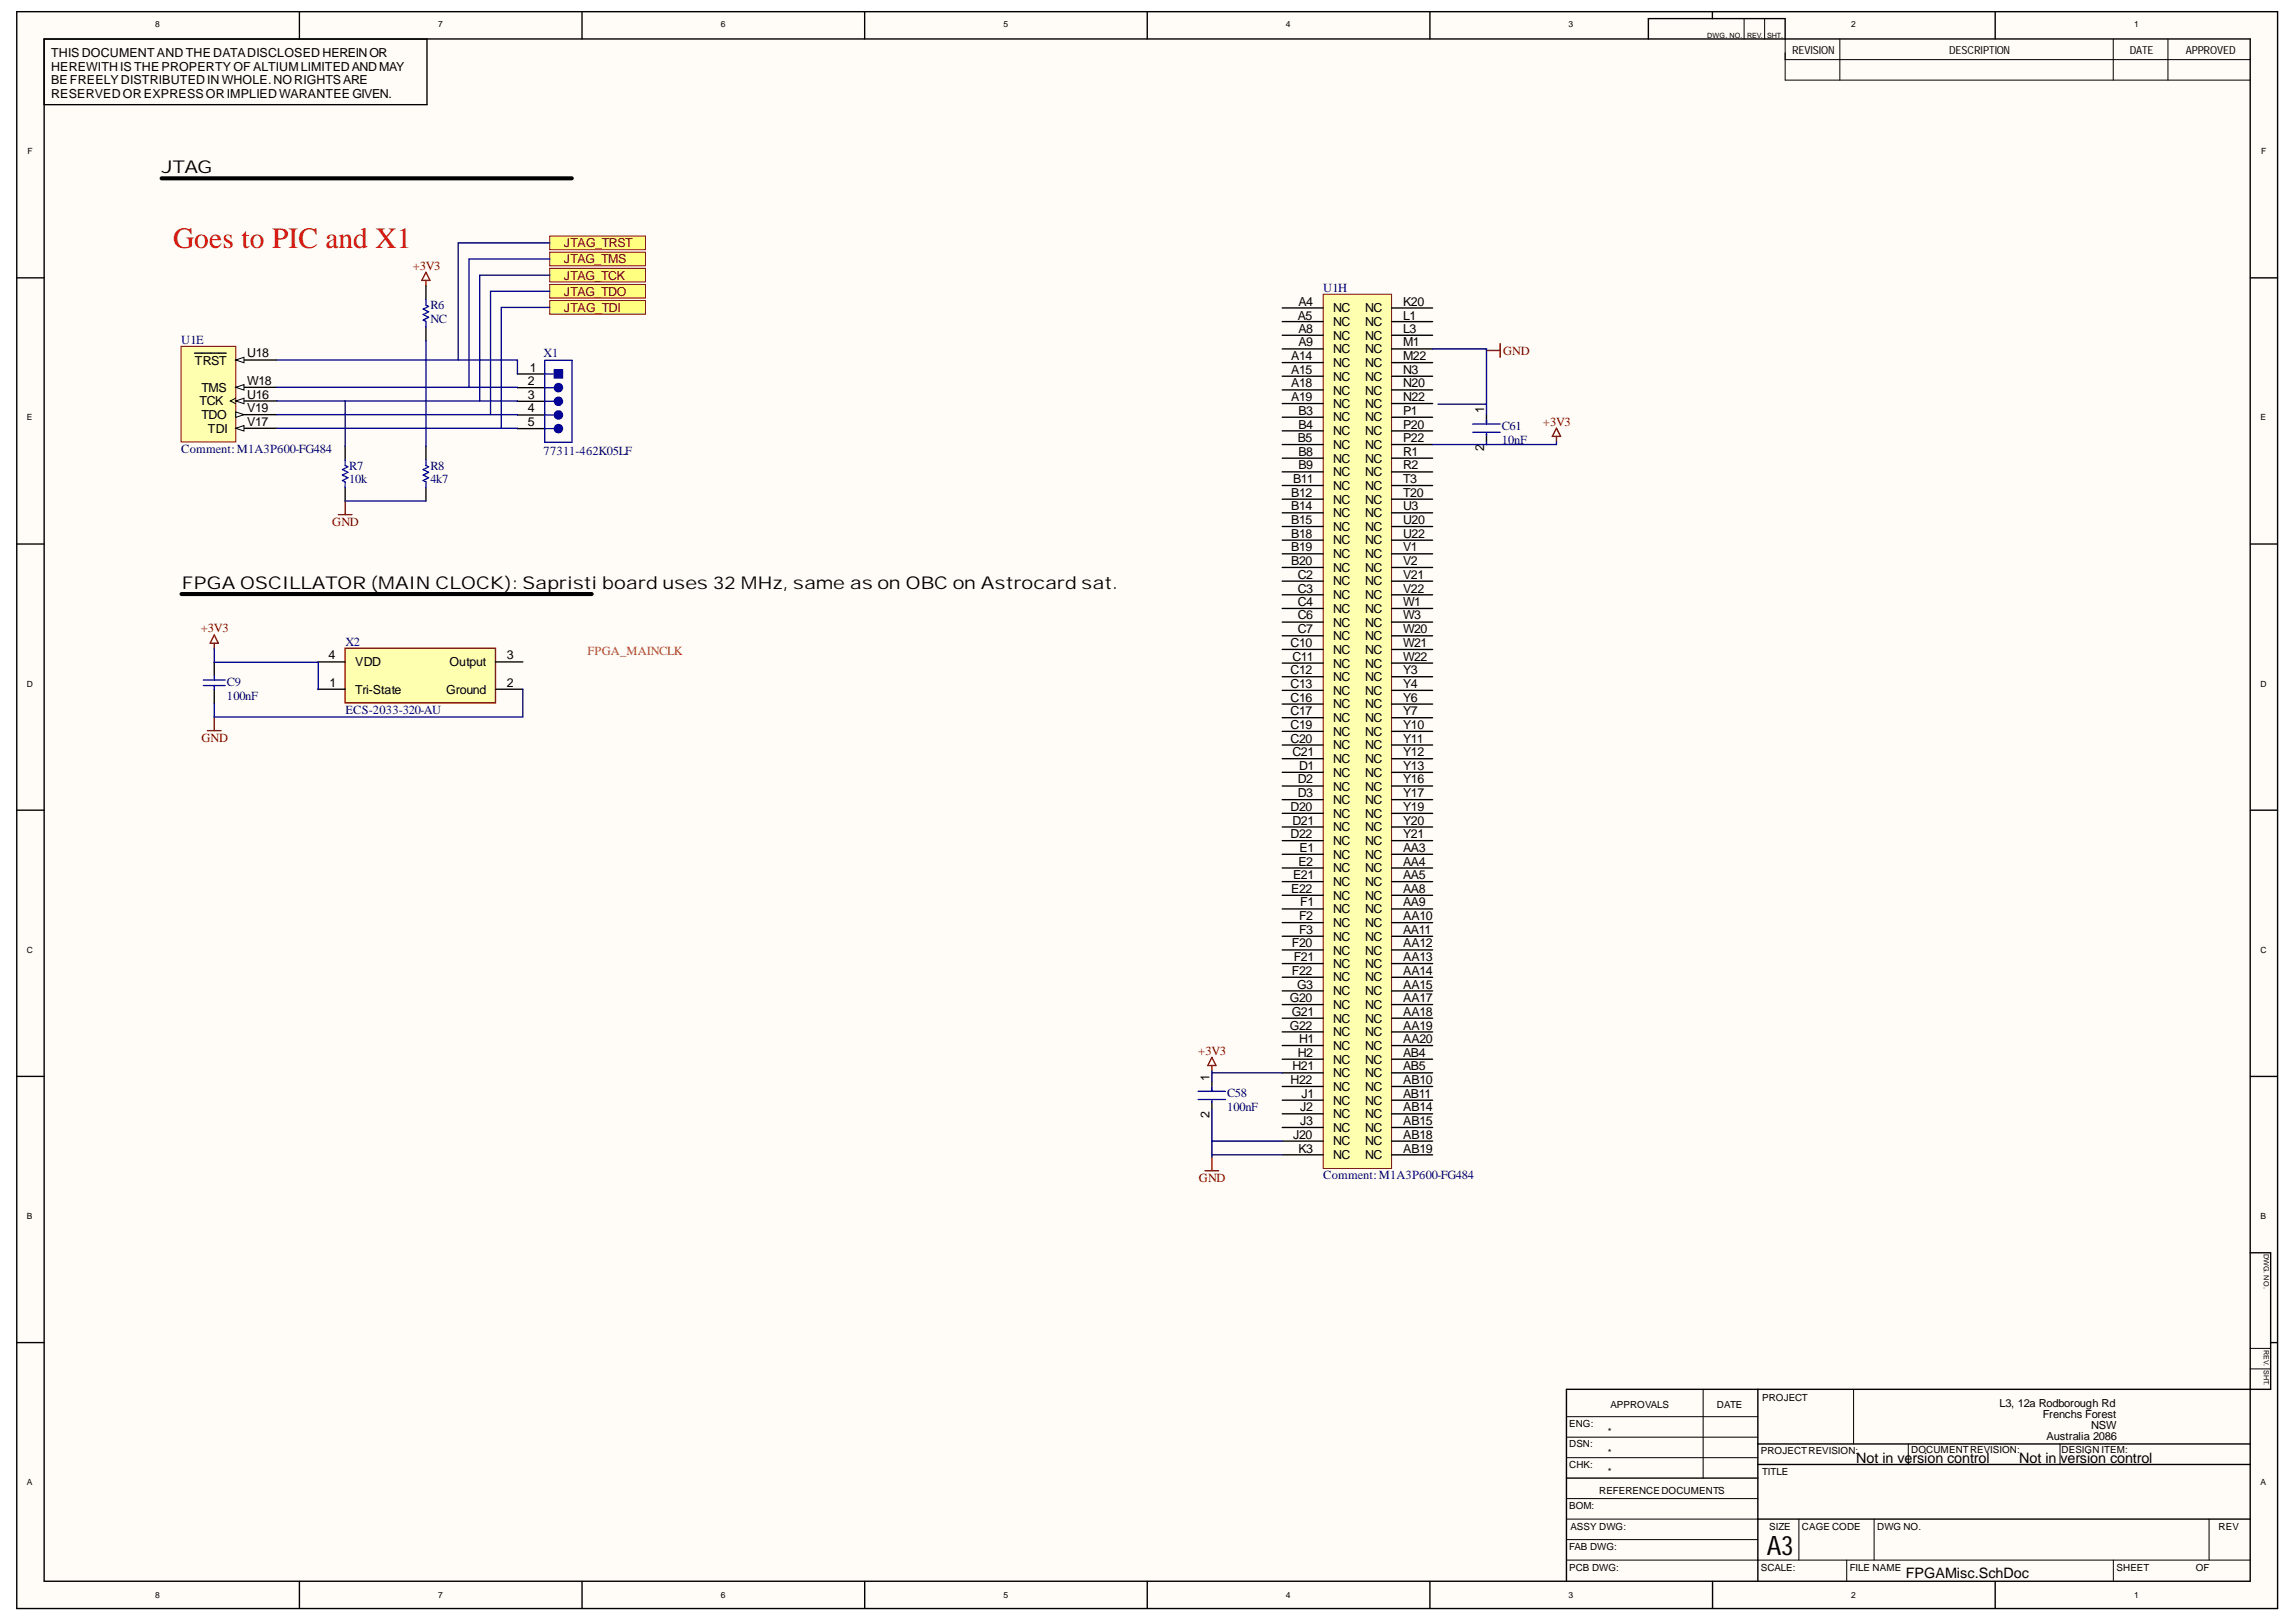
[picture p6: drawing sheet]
<svg xmlns="http://www.w3.org/2000/svg" width="297mm" height="210mm" viewBox="0 0 297 210" stroke-linecap="round" stroke-linejoin="round" font-family="sans-serif">
<defs><g id="words">
<text font-size="3.8" fill="#f00" x="22.4" y="32">Goes to PIC and X1</text>
<text font-size="3.5" x="228.6" y="201.2">A3</text>
<g font-size="2.3">
<text x="20.9" y="22.4">JTAG</text>
<text x="23.5" y="76.2">FPGA OSCILLATOR (MAIN CLOCK): Sapristi board uses 32 MHz, same as on OBC on Astrocard sat.</text>
</g>
<g font-size="1.9">
<text x="240.2" y="189.3">Not in ve</text>
<text x="247.4" y="189.3">rsion control</text>
<text x="261.2" y="189.3">Not in</text>
<text x="266.6" y="189.3">version control</text>
<text x="246.6" y="204.2">FPGAMisc.SchDoc</text>
</g>
<g font-size="1.6">
<text x="6.6" y="7.4">THIS DOCUMENT AND THE DATADISCLOSED HEREIN OR</text>
<text x="6.6" y="9.1">HEREWITH IS THE PROPERTY OF ALTIUMLIMITED AND MAY</text>
<text x="6.6" y="10.9">BE FREELY DISTRIBUTED IN WHOLE.NORIGHTS ARE</text>
<text x="6.6" y="12.7">RESERVED OR EXPRESS OR IMPLIED WARANTEE GIVEN.</text>
<text x="167.9" y="41.3">A5</text>
<text x="168" y="39.6">A4</text>
<text x="172.5" y="40.4">NC</text>
<text x="176.6" y="40.4">NC</text>
<text x="181.5" y="39.6">K20</text>
<text x="181.5" y="41.3">L1</text>
<text x="25.2" y="47.2">TRST</text>
<text x="32" y="46.3">U18</text>
<text x="167" y="46.6">A14</text>
<text x="168" y="43">A8</text>
<text x="168" y="44.8">A9</text>
<text x="172.5" y="47.5">NC</text>
<text x="172.5" y="42.2">NC</text>
<text x="172.5" y="44">NC</text>
<text x="172.5" y="45.7">NC</text>
<text x="176.6" y="42.2">NC</text>
<text x="176.6" y="44">NC</text>
<text x="176.6" y="45.7">NC</text>
<text x="176.6" y="47.5">NC</text>
<text x="181.5" y="43">L3</text>
<text x="181.5" y="44.8">M1</text>
<text x="181.5" y="46.6">M22</text>
<text x="25.8" y="52.4">TCK</text>
<text x="26.1" y="50.7">TMS</text>
<text x="32" y="51.6">U16</text>
<text x="32" y="53.4">V19</text>
<text x="32" y="49.8">W18</text>
<text x="68.3" y="49.9">2</text>
<text x="68.3" y="51.7">3</text>
<text x="68.3" y="53.4">4</text>
<text x="68.5" y="48.1">1</text>
<text x="167" y="48.4">A15</text>
<text x="167" y="50.1">A18</text>
<text x="167" y="51.9">A19</text>
<text x="168" y="53.7">B3</text>
<text x="172.5" y="49.3">NC</text>
<text x="172.5" y="51.1">NC</text>
<text x="172.5" y="52.8">NC</text>
<text x="176.6" y="51.1">NC</text>
<text x="176.6" y="52.8">NC</text>
<text x="176.6" y="49.3">NC</text>
<text x="181.5" y="50.1">N20</text>
<text x="181.5" y="51.9">N22</text>
<text x="181.5" y="48.4">N3</text>
<text x="181.5" y="53.7">P1</text>
<text x="192" y="53.4" transform="rotate(-90 192 53.4)">1</text>
<text x="26.1" y="54.2">TDO</text>
<text x="26.9" y="56">TDI</text>
<text x="32" y="55.1">V17</text>
<text x="68.3" y="55.1">5</text>
<text x="167.9" y="57.2">B5</text>
<text x="168" y="55.5">B4</text>
<text x="168" y="59">B8</text>
<text x="172.5" y="54.5">NC</text>
<text x="172.5" y="56.3">NC</text>
<text x="172.5" y="58.1">NC</text>
<text x="172.5" y="59.9">NC</text>
<text x="176.6" y="54.5">NC</text>
<text x="176.6" y="56.3">NC</text>
<text x="176.6" y="59.9">NC</text>
<text x="176.6" y="58.1">NC</text>
<text x="181.5" y="55.5">P20</text>
<text x="181.5" y="59">R1</text>
<text x="181.5" y="57.2">P22</text>
<text x="192" y="58.3" transform="rotate(-90 192 58.3)">2</text>
<text x="167" y="64.3">B12</text>
<text x="167.3" y="62.5">B11</text>
<text x="168" y="60.7">B9</text>
<text x="172.5" y="63.4">NC</text>
<text x="172.5" y="65.2">NC</text>
<text x="172.5" y="61.6">NC</text>
<text x="176.6" y="65.2">NC</text>
<text x="176.6" y="63.4">NC</text>
<text x="176.6" y="61.6">NC</text>
<text x="181.5" y="64.3">T20</text>
<text x="181.5" y="62.5">T3</text>
<text x="181.5" y="60.7">R2</text>
<text x="167" y="66">B14</text>
<text x="167" y="67.8">B15</text>
<text x="167" y="69.6">B18</text>
<text x="167" y="71.4">B19</text>
<text x="172.5" y="67">NC</text>
<text x="172.5" y="68.7">NC</text>
<text x="172.5" y="70.4">NC</text>
<text x="176.6" y="68.7">NC</text>
<text x="176.6" y="70.4">NC</text>
<text x="176.6" y="67">NC</text>
<text x="181.5" y="67.8">U20</text>
<text x="181.5" y="69.6">U22</text>
<text x="181.5" y="66">U3</text>
<text x="181.5" y="71.4">V1</text>
<text x="167" y="73.1">B20</text>
<text x="167.9" y="74.9">C2</text>
<text x="167.9" y="76.7">C3</text>
<text x="172.5" y="72.2">NC</text>
<text x="172.5" y="74">NC</text>
<text x="172.5" y="75.8">NC</text>
<text x="172.5" y="77.5">NC</text>
<text x="176.6" y="72.2">NC</text>
<text x="176.6" y="74">NC</text>
<text x="176.6" y="75.8">NC</text>
<text x="176.6" y="77.5">NC</text>
<text x="181.5" y="73.1">V2</text>
<text x="181.5" y="74.9">V21</text>
<text x="181.5" y="76.7">V22</text>
<text x="167" y="83.7">C10</text>
<text x="167.9" y="78.5">C4</text>
<text x="167.9" y="80.2">C6</text>
<text x="167.9" y="81.9">C7</text>
<text x="172.5" y="79.3">NC</text>
<text x="172.5" y="81.1">NC</text>
<text x="172.5" y="82.9">NC</text>
<text x="176.6" y="79.3">NC</text>
<text x="176.6" y="82.9">NC</text>
<text x="176.6" y="81.1">NC</text>
<text x="181.5" y="78.5">W1</text>
<text x="181.5" y="81.9">W20</text>
<text x="181.5" y="83.7">W21</text>
<text x="181.5" y="80.2">W3</text>
<text x="42.5" y="85.3">4</text>
<text x="42.6" y="88.9">1</text>
<text x="45.9" y="89.8">Tri-State</text>
<text x="45.9" y="86.2">VDD</text>
<text x="57.7" y="89.8">Ground</text>
<text x="58.1" y="86.2">Output</text>
<text x="65.6" y="88.9">2</text>
<text x="65.6" y="85.3">3</text>
<text x="167" y="87.3">C12</text>
<text x="167" y="89">C13</text>
<text x="167.2" y="85.5">C11</text>
<text x="172.5" y="84.6">NC</text>
<text x="172.5" y="86.4">NC</text>
<text x="172.5" y="88.2">NC</text>
<text x="172.5" y="89.9">NC</text>
<text x="176.6" y="84.6">NC</text>
<text x="176.6" y="86.4">NC</text>
<text x="176.6" y="88.2">NC</text>
<text x="176.6" y="89.9">NC</text>
<text x="181.5" y="85.5">W22</text>
<text x="181.5" y="87.3">Y3</text>
<text x="181.5" y="89">Y4</text>
<text x="167" y="90.8">C16</text>
<text x="167" y="92.6">C17</text>
<text x="167" y="94.4">C19</text>
<text x="172.5" y="91.7">NC</text>
<text x="172.5" y="93.4">NC</text>
<text x="172.5" y="95.2">NC</text>
<text x="176.6" y="95.2">NC</text>
<text x="176.6" y="91.7">NC</text>
<text x="176.6" y="93.4">NC</text>
<text x="181.5" y="94.4">Y10</text>
<text x="181.5" y="90.8">Y6</text>
<text x="181.5" y="92.6">Y7</text>
<text x="167" y="96.1">C20</text>
<text x="167.2" y="97.8">C21</text>
<text x="167.9" y="101.4">D2</text>
<text x="168.1" y="99.6">D1</text>
<text x="172.5" y="97">NC</text>
<text x="172.5" y="98.8">NC</text>
<text x="172.5" y="100.5">NC</text>
<text x="176.6" y="97">NC</text>
<text x="176.6" y="98.8">NC</text>
<text x="176.6" y="100.5">NC</text>
<text x="181.5" y="96.1">Y11</text>
<text x="181.5" y="97.8">Y12</text>
<text x="181.5" y="99.6">Y13</text>
<text x="181.5" y="101.4">Y16</text>
<text x="167" y="104.9">D20</text>
<text x="167.2" y="106.7">D21</text>
<text x="167.9" y="103.2">D3</text>
<text x="172.5" y="102.3">NC</text>
<text x="172.5" y="105.9">NC</text>
<text x="172.5" y="107.6">NC</text>
<text x="172.5" y="104.1">NC</text>
<text x="176.6" y="102.3">NC</text>
<text x="176.6" y="104.1">NC</text>
<text x="176.6" y="105.9">NC</text>
<text x="176.6" y="107.6">NC</text>
<text x="181.5" y="103.2">Y17</text>
<text x="181.5" y="104.9">Y19</text>
<text x="181.5" y="106.7">Y20</text>
<text x="167" y="108.5">D22</text>
<text x="167.3" y="113.8">E21</text>
<text x="168" y="112">E2</text>
<text x="168.1" y="110.3">E1</text>
<text x="172.5" y="109.3">NC</text>
<text x="172.5" y="111.1">NC</text>
<text x="172.5" y="112.9">NC</text>
<text x="176.6" y="111.1">NC</text>
<text x="176.6" y="112.9">NC</text>
<text x="176.6" y="109.3">NC</text>
<text x="181.5" y="110.3">AA3</text>
<text x="181.5" y="112">AA4</text>
<text x="181.5" y="113.8">AA5</text>
<text x="181.5" y="108.5">Y21</text>
<text x="167" y="115.6">E22</text>
<text x="168.1" y="119.1">F2</text>
<text x="168.2" y="117.3">F1</text>
<text x="172.5" y="114.7">NC</text>
<text x="172.5" y="116.4">NC</text>
<text x="172.5" y="118.2">NC</text>
<text x="172.5" y="120">NC</text>
<text x="176.6" y="114.7">NC</text>
<text x="176.6" y="116.4">NC</text>
<text x="176.6" y="118.2">NC</text>
<text x="176.6" y="120">NC</text>
<text x="181.5" y="115.6">AA8</text>
<text x="181.5" y="117.3">AA9</text>
<text x="181.5" y="119.1">AA10</text>
<text x="167.1" y="122.6">F20</text>
<text x="167.4" y="124.4">F21</text>
<text x="168.1" y="120.8">F3</text>
<text x="172.5" y="123.5">NC</text>
<text x="172.5" y="125.3">NC</text>
<text x="172.5" y="121.8">NC</text>
<text x="176.6" y="121.8">NC</text>
<text x="176.6" y="123.5">NC</text>
<text x="176.6" y="125.3">NC</text>
<text x="181.5" y="120.8">AA11</text>
<text x="181.5" y="122.6">AA12</text>
<text x="181.5" y="124.4">AA13</text>
<text x="166.9" y="129.7">G20</text>
<text x="167.1" y="126.2">F22</text>
<text x="167.1" y="131.5">G21</text>
<text x="167.8" y="127.9">G3</text>
<text x="172.5" y="127">NC</text>
<text x="172.5" y="130.6">NC</text>
<text x="172.5" y="128.8">NC</text>
<text x="176.6" y="127">NC</text>
<text x="176.6" y="128.8">NC</text>
<text x="176.6" y="130.6">NC</text>
<text x="181.5" y="126.2">AA14</text>
<text x="181.5" y="127.9">AA15</text>
<text x="181.5" y="129.7">AA17</text>
<text x="181.5" y="131.5">AA18</text>
<text x="166.9" y="133.3">G22</text>
<text x="167.9" y="136.7">H2</text>
<text x="168.1" y="135">H1</text>
<text x="172.5" y="132.3">NC</text>
<text x="172.5" y="134.1">NC</text>
<text x="172.5" y="135.9">NC</text>
<text x="172.5" y="137.7">NC</text>
<text x="176.6" y="132.3">NC</text>
<text x="176.6" y="134.1">NC</text>
<text x="176.6" y="135.9">NC</text>
<text x="176.6" y="137.7">NC</text>
<text x="181.5" y="133.3">AA19</text>
<text x="181.5" y="135">AA20</text>
<text x="181.5" y="136.7">AB4</text>
<text x="156.5" y="139.9" transform="rotate(-90 156.5 139.9)">1</text>
<text x="167" y="140.3">H22</text>
<text x="167.2" y="138.5">H21</text>
<text x="168.2" y="143.8">J2</text>
<text x="168.4" y="142.1">J1</text>
<text x="172.5" y="139.4">NC</text>
<text x="172.5" y="141.2">NC</text>
<text x="172.5" y="143">NC</text>
<text x="176.6" y="141.2">NC</text>
<text x="176.6" y="143">NC</text>
<text x="176.6" y="139.4">NC</text>
<text x="181.5" y="140.3">AB10</text>
<text x="181.5" y="142.1">AB11</text>
<text x="181.5" y="143.8">AB14</text>
<text x="181.5" y="138.5">AB5</text>
<text x="156.5" y="144.7" transform="rotate(-90 156.5 144.7)">2</text>
<text x="167.3" y="147.4">J20</text>
<text x="168" y="149.2">K3</text>
<text x="168.2" y="145.6">J3</text>
<text x="172.5" y="148.2">NC</text>
<text x="172.5" y="146.4">NC</text>
<text x="172.5" y="150">NC</text>
<text x="172.5" y="144.7">NC</text>
<text x="176.6" y="144.7">NC</text>
<text x="176.6" y="146.4">NC</text>
<text x="176.6" y="148.2">NC</text>
<text x="176.6" y="150">NC</text>
<text x="181.5" y="145.6">AB15</text>
<text x="181.5" y="147.4">AB18</text>
<text x="181.5" y="149.2">AB19</text>
</g>
<g font-size="1.6" fill="#800000">
<text x="53.4" y="34.9">+3V3</text>
<text x="72.9" y="34.1">JTAG_TMS</text>
<text x="72.9" y="32">JTAG_TRST</text>
<text x="72.9" y="36.2">JTAG_TCK</text>
<text x="72.9" y="38.3">JTAG_TDO</text>
<text x="72.9" y="40.3">JTAG_TDI</text>
<text x="194.5" y="45.9">GND</text>
<text x="199.6" y="55.1">+3V3</text>
<text x="43" y="68.1">GND</text>
<text x="26" y="81.8">+3V3</text>
<text x="26.1" y="96">GND</text>
<text x="155" y="136.5">+3V3</text>
<text x="155.1" y="153">GND</text>
</g>
<g font-size="1.6" fill="#000080">
<text x="55.7" y="40">R6</text>
<text x="55.7" y="41.8">NC</text>
<text x="171.2" y="37.8">U1H</text>
<text x="23.4" y="44.5">U1E</text>
<text x="70.3" y="46.2">X1</text>
<text x="23.4" y="58.7">Comment:M1A3P600-FG484</text>
<text x="70.3" y="58.8">77311-462K05LF</text>
<text x="194.3" y="55.6">C61</text>
<text x="194.3" y="57.4">10nF</text>
<text x="45.2" y="60.8">R7</text>
<text x="45.2" y="62.6">10k</text>
<text x="55.7" y="60.8">R8</text>
<text x="55.7" y="62.6">4k7</text>
<text x="44.7" y="83.5">X2</text>
<text x="29.4" y="88.8">C9</text>
<text x="29.4" y="90.6">100nF</text>
<text x="44.7" y="92.4">ECS-2033-320-AU</text>
<text x="158.7" y="142">C58</text>
<text x="158.7" y="143.7">100nF</text>
<text x="171.2" y="152.6">Comment:M1A3P600-FG484</text>
</g>
<text font-size="1.6" fill="#de4f16" x="76" y="84.7">FPGA_MAINCLK</text>
<g font-size="1.4">
<text x="231.9" y="6.9">REVISION</text>
<text x="252.2" y="6.9">DESCRIPTION</text>
<text x="275.5" y="6.9">DATE</text>
<text x="282.8" y="6.9">APPROVED</text>
<text x="258.7" y="182.1">L3, 12a Rodborough Rd</text>
<text x="264.3" y="183.6">Frenchs Forest</text>
<text x="270.5" y="184.9">NSW</text>
<text x="264.8" y="186.4">Australia 2086</text>
</g>
<g font-size="1.3">
<text x="203" y="184.7">ENG:</text>
<text x="208" y="185.8">*</text>
<text x="208.3" y="182.2">APPROVALS</text>
<text x="222.1" y="182.2">DATE</text>
<text x="228" y="181.3">PROJECT</text>
<text x="203" y="187.3">DSN:</text>
<text x="203" y="190">CHK:</text>
<text x="208" y="188.4">*</text>
<text x="208" y="190.8">*</text>
<text x="227.8" y="188.2">PROJECTREVISION:</text>
<text x="228" y="190.8">TITLE</text>
<text x="247.3" y="188">DOCUMENTREVISION:</text>
<text x="266.7" y="188">DESIGN ITEM:</text>
<text x="203" y="195.3">BOM:</text>
<text x="203.2" y="197.9">ASSY DWG:</text>
<text x="206.9" y="193.4">REFERENCEDOCUMENTS</text>
<text x="228.9" y="197.9">SIZE</text>
<text x="233.1" y="197.9">CAGE CODE</text>
<text x="242.9" y="197.9">DWG NO.</text>
<text x="287" y="197.9">REV</text>
<text x="203" y="200.6">FAB DWG:</text>
<text x="203" y="203.3">PCB DWG:</text>
<text x="227.8" y="203.3">SCALE:</text>
<text x="239.3" y="203.3">FILE NAME</text>
<text x="273.8" y="203.3">SHEET</text>
<text x="284.1" y="203.3">OF</text>
</g>
<g font-size="1.1">
<text x="20.1" y="3.6">8</text>
<text x="56.7" y="3.6">7</text>
<text x="93.3" y="3.6">6</text>
<text x="129.8" y="3.6">5</text>
<text x="166.4" y="3.6">4</text>
<text x="202.9" y="3.6">3</text>
<text x="239.5" y="3.6">2</text>
<text x="276.1" y="3.6">1</text>
<text x="3.6" y="20">F</text>
<text x="292.5" y="20">F</text>
<text x="3.5" y="54.4">E</text>
<text x="292.4" y="54.4">E</text>
<text x="3.5" y="88.9">D</text>
<text x="292.4" y="88.9">D</text>
<text x="3.5" y="123.3">C</text>
<text x="292.4" y="123.3">C</text>
<text x="3.5" y="157.7">B</text>
<text x="292.4" y="157.7">B</text>
<text x="3.5" y="192.2">A</text>
<text x="292.4" y="192.2">A</text>
<text x="20.1" y="206.7">8</text>
<text x="56.7" y="206.7">7</text>
<text x="93.3" y="206.7">6</text>
<text x="129.8" y="206.7">5</text>
<text x="166.4" y="206.7">4</text>
<text x="202.9" y="206.7">3</text>
<text x="239.5" y="206.7">2</text>
<text x="276.1" y="206.7">1</text>
</g>
<g font-size=".9">
<text x="220.9" y="4.9">DWG. NO.</text>
<text x="226" y="4.9">REV.</text>
<text x="228.6" y="4.9">SHT.</text>
<text x="292.9" y="162.3" transform="rotate(90 292.9 162.3)">DWG. NO.</text>
<text x="292.9" y="174.7" transform="rotate(90 292.9 174.7)">REV.</text>
<text x="292.9" y="177.3" transform="rotate(90 292.9 177.3)">SHT.</text>
</g>
</g></defs>
<g fill="#fffcf8">
<path d="M2.2 1.5h292.5v206.7h-292.5z" fill-rule="evenodd"/>
<path d="M2.2 1.5h292.5v206.7h-292.5z" fill-rule="evenodd"/>
</g>
<g fill="none" stroke="#000" stroke-width=".18">
<path d="M2.2 1.5h292.5v206.7h-292.5zM5.7 5h285.4v199.6h-285.4zM185 1.5v3.5M213.3 5.1v-2.7h17.6v2.7M221.5 1.5v.9M258.1 1.5v3.5M291.1 36h3.5M291.1 70.4h3.5M291.1 104.8h3.5M291.1 139.3h3.5M2.2 173.7h3.5M227.4 179.8v24.7"/>
<path d="M291.1 162.1h2.7v17.7h-91.1v24.7M293.7 173.7h.9M202.7 191.3h24.7M227.4 186.9h63.7M227.4 189.5h63.7M227.4 196.6h63.7M38.7 204.7v3.4M75.3 204.7v3.4M111.9 204.7v3.4M148.4 204.7v3.4M185 204.7v3.4M221.6 204.7v3.4"/>
<path d="M258.1 204.7v3.4"/>
</g>
<path d="M5.7 5.1h49.5v8.4h-49.5zM38.7 1.5v3.5M75.3 1.5v3.5M111.9 1.5v3.5M148.4 1.5v3.5M2.2 36h3.5M2.2 70.4h3.5M2.2 104.8h3.5M2.2 139.3h3.5" fill="none" stroke="#000" stroke-width=".17"/>
<g fill="none" stroke="#000" stroke-width=".13">
<path d="M225.6 2.4v2.7M228.3 2.4v2.7M230.9 5.1v5.3h60.2M230.9 7.7h60.2M238 5.1v5.3M273.4 5.1v5.3M280.5 5.1v5.3M220.3 179.8v11.5M239.8 179.8v7.1M291.1 177.2h2.7M291.1 174.5h2.7M202.7 186h24.7"/>
<path d="M202.7 183.3h24.7M202.7 188.6h24.7M202.7 196.6h24.7M202.7 193.9h24.7M202.7 199.2h24.7M232.7 196.6v5.3M242.5 196.6v5.3M246.9 186.9v2.6M266.5 186.9v2.6M285.8 196.6v5.3M202.7 201.9h88.4M238.9 201.9v2.6"/>
<path d="M273.4 201.9v2.6"/>
</g>
<path d="M23.4 44.8h7.1v12.4h-7.1z" fill-rule="evenodd" fill="#ffffb0"/>
<path d="M23.4 44.8h7.1v12.4h-7.1z" fill="none" stroke="#800000" stroke-width=".13"/>
<path d="M30.5 51.9h5.3" fill="none" stroke="#000" stroke-width=".17"/>
<path d="M30.5 51.9l1.1-.4v.7z" fill="#f8fcff"/>
<path d="M30.5 51.9l1.1-.4v.7zM30.5 51.5l-.7 .4 .7 .3" fill="none" stroke="#000" stroke-width=".13"/>
<path d="M30.5 46.6h5.3" fill="none" stroke="#000" stroke-width=".17"/>
<path d="M30.5 46.6l1.1-.4v.7z" fill="#f8fcff"/>
<path d="M30.5 46.6l1.1-.4v.7z" fill="none" stroke="#000" stroke-width=".13"/>
<path d="M25.2 45.7h4.1M30.5 55.4h5.3" fill="none" stroke="#000" stroke-width=".17"/>
<path d="M30.5 55.4l1.1-.3v.7z" fill="#f8fcff"/>
<path d="M30.5 55.4l1.1-.3v.7z" fill="none" stroke="#000" stroke-width=".13"/>
<path d="M30.5 53.7h5.3" fill="none" stroke="#000" stroke-width=".17"/>
<path d="M30.5 53.3l1.1 .4-1.1 .3z" fill="#f8fcff"/>
<path d="M30.5 53.3l1.1 .4-1.1 .3z" fill="none" stroke="#000" stroke-width=".13"/>
<path d="M30.5 50.1h5.3" fill="none" stroke="#000" stroke-width=".17"/>
<path d="M30.5 50.1l1.1-.3v.7z" fill="#f8fcff"/>
<path d="M30.5 50.1l1.1-.3v.7z" fill="none" stroke="#000" stroke-width=".13"/>
<path d="M171.2 38.1h8.8v113.1h-8.8z" fill-rule="evenodd" fill="#ffffb0"/>
<path d="M171.2 38.1h8.8v113.1h-8.8z" fill="none" stroke="#800000" stroke-width=".13"/>
<g fill="none" stroke="#000" stroke-width=".17">
<path d="M165.9 39.9h5.3M66.9 48.4h3.6M66.9 50.2h3.6M66.9 51.9h3.6M66.9 53.7h3.6M66.9 55.5h3.6M165.9 46.9h5.3M165.9 48.7h5.3M165.9 50.5h5.3M165.9 52.2h5.3M165.9 41.6h5.3M165.9 43.4h5.3"/>
<path d="M165.9 45.2h5.3M165.9 54h5.3M165.9 55.8h5.3M165.9 57.5h5.3M165.9 59.3h5.3M165.9 62.8h5.3M165.9 64.6h5.3M165.9 66.4h5.3M165.9 68.1h5.3M165.9 69.9h5.3M165.9 71.7h5.3M165.9 73.4h5.3"/>
<path d="M165.9 61.1h5.3M165.9 75.2h5.3M165.9 77h5.3M165.9 78.7h5.3M165.9 84h5.3M165.9 85.8h5.3M165.9 87.6h5.3M165.9 89.3h5.3M165.9 91.1h5.3M165.9 92.9h5.3M165.9 94.6h5.3M165.9 96.4h5.3"/>
<path d="M165.9 98.2h5.3M165.9 80.5h5.3M165.9 82.3h5.3M165.9 99.9h5.3M165.9 101.7h5.3M165.9 105.3h5.3M165.9 107h5.3M165.9 108.8h5.3M165.9 103.5h5.3M165.9 110.6h5.3M165.9 112.3h5.3M165.9 114.1h5.3"/>
<path d="M165.9 115.9h5.3M165.9 117.6h5.3M165.9 119.4h5.3M165.9 122.9h5.3M165.9 124.7h5.3M165.9 126.5h5.3M165.9 121.2h5.3M165.9 130h5.3M165.9 131.8h5.3M165.9 133.5h5.3M165.9 128.2h5.3M165.9 135.3h5.3"/>
<path d="M165.9 137.1h5.3M165.9 138.8h5.3M165.9 140.6h5.3M165.9 147.7h5.3M165.9 145.9h5.3M165.9 149.4h5.3M165.9 142.4h5.3M165.9 144.1h5.3"/>
</g>
<g fill="none" stroke="#000" stroke-width=".18">
<path d="M180 39.9h5.3M180 41.6h5.3M180 43.4h5.3M180 45.2h5.3M180 46.9h5.3M180 50.5h5.3M180 52.2h5.3M180 48.7h5.3M180 54h5.3M180 55.8h5.3M180 59.3h5.3M180 57.5h5.3"/>
<path d="M180 64.6h5.3M180 62.8h5.3M180 68.1h5.3M180 69.9h5.3M180 66.4h5.3M180 71.7h5.3M180 73.4h5.3M180 75.2h5.3M180 77h5.3M180 78.7h5.3M180 61.1h5.3M180 82.3h5.3"/>
<path d="M180 84h5.3M180 85.8h5.3M180 80.5h5.3M180 94.6h5.3M180 96.4h5.3M180 98.2h5.3M180 100h5.3M180 87.6h5.3M180 89.3h5.3M180 91.1h5.3M180 92.9h5.3M180 110.6h5.3"/>
<path d="M180 112.3h5.3M180 114.1h5.3M180 115.9h5.3M180 117.6h5.3M180 101.7h5.3M180 103.5h5.3M180 105.3h5.3M180 107h5.3M180 108.8h5.3M180 119.4h5.3M180 121.2h5.3M180 122.9h5.3"/>
<path d="M180 126.5h5.3M180 128.2h5.3M180 130h5.3M180 131.8h5.3M180 133.5h5.3M180 135.3h5.3M180 137.1h5.3M180 138.8h5.3M180 124.7h5.3M180 140.6h5.3M180 142.4h5.3M180 144.1h5.3"/>
<path d="M180 145.9h5.3M180 147.7h5.3M180 149.4h5.3"/>
</g>
<path d="M20.9 23.1h53.1" fill="none" stroke="#000" stroke-width=".53"/>
<path d="M70.5 51.9h1.2" fill="none" stroke="#00f" stroke-width=".17"/>
<circle cx="72.2" cy="51.9" r=".53" fill="#00f"/>
<g fill="none" stroke="#00f" stroke-width=".17">
<path d="M70.5 50.2h1.2"/>
<circle cx="72.2" cy="51.9" r=".53"/>
</g>
<circle cx="72.2" cy="50.2" r=".53" fill="#00f"/>
<g fill="none" stroke="#00f" stroke-width=".17">
<path d="M70.5 48.4h1.2M70.5 46.6h3.5v10.6h-3.5zM70.5 55.5h1.2"/>
<circle cx="72.2" cy="50.2" r=".53"/>
</g>
<circle cx="72.2" cy="55.5" r=".53" fill="#00f"/>
<g fill="none" stroke="#00f" stroke-width=".17">
<path d="M70.5 53.7h1.2"/>
<circle cx="72.2" cy="55.5" r=".53"/>
</g>
<circle cx="72.2" cy="53.7" r=".53" fill="#00f"/>
<circle cx="72.2" cy="53.7" r=".53" fill="none" stroke="#00f" stroke-width=".17"/>
<path d="M71.7 47.9h1.1v1h-1.1z" fill-rule="evenodd" fill="#00f"/>
<path d="M55.1 38.8v.7l.4 .2-.8 .3 .8 .4-.8 .3 .8 .4-.8 .3 .4 .2v.7M44.7 59.5v.7l.3 .2-.7 .4 .7 .3-.7 .4 .7 .3-.7 .4 .4 .2v.7M55.1 59.5v.7l.4 .2-.8 .4 .8 .3-.8 .4 .8 .3-.8 .4 .4 .2v.7M71.7 47.9h1.1v1h-1.1zM26.3 88h2.8M26.3 88.7h2.8M27.7 87.5v.5M27.7 88.7v.5" fill="none" stroke="#00f" stroke-width=".17"/>
<path d="M55.1 35.2l.5 1.1h-1zM55.1 36.3v.7M43.8 66.6h1.7M44.7 64.8v1.8M26.8 94.6h1.8M27.7 83.2v.7M27.7 92.8v1.8M27.7 82.2l.5 1h-1z" fill="none" stroke="#800000" stroke-width=".17"/>
<path d="M23.5 76.9h53" fill="none" stroke="#000" stroke-width=".53"/>
<path d="M55.1 37v1.8M44.7 57.8v1.7M55.1 42.3v1.8M55.1 57.8v1.7M44.7 63.1v1.7M55.1 63.1v1.7M27.7 85.7v1.8M27.7 89.2v1.8" fill="none" stroke="#000" stroke-width=".17"/>
<path d="M44.6 83.9h19.5v7.1h-19.5z" fill-rule="evenodd" fill="#ffffb0"/>
<path d="M44.6 83.9h19.5v7.1h-19.5zM156.8 137.9v.7M156.8 136.8l.5 1.1h-1zM155.9 151.5h1.8M156.8 149.7v1.8" fill="none" stroke="#800000" stroke-width=".17"/>
<path d="M41.1 89.2h3.5M41.1 85.7h3.5M64.1 89.2h3.5M64.1 85.7h3.5M156.8 140v1.2M156.8 142.5v1" fill="none" stroke="#000" stroke-width=".17"/>
<path d="M155 141.2h3.6M155 142.3h3.6M156.8 140.7v.5M156.8 142.5v.1" fill="none" stroke="#00f" stroke-width=".17"/>
<path d="M192.3 53.6v1.3M192.3 56.1v1.1" fill="none" stroke="#000" stroke-width=".18"/>
<path d="M190.5 54.9h3.6M190.5 55.9h3.6M192.3 54.4v.5M192.3 56.1v.2" fill="none" stroke="#00f" stroke-width=".18"/>
<path d="M192.3 45.4h1.8M194.1 44.5v1.7M201.4 55.4l.5 1.1h-1.1zM201.4 56.5v.7" fill="none" stroke="#800000" stroke-width=".18"/>
<path d="M35.8 55.4h19.3M44.7 51.9v5.9M55.1 44.1v13.7M44.7 64.8h10.4M27.7 83.9v1.8h13.5v3.5M67.6 89.2v3.6h-39.9v-1.8M156.8 138.6v1.4M156.8 138.8h9.1M156.8 143.5v4.2h9.1M156.8 147.7v2M156.8 149.4h9.1" fill="none" stroke="#000080" stroke-width=".17"/>
<path d="M185.3 45.2h7v8.4M186 52.3h6.3M192.3 57.2v.3h-7M201.4 57.2v.3h-9.1" fill="none" stroke="#000080" stroke-width=".18"/>
<path d="M71.1 32.6h12.4v1.8h-12.4z" fill-rule="evenodd" fill="#ffff80"/>
<path d="M71.1 32.6h12.4v1.8h-12.4z" fill="none" stroke="#800000" stroke-width=".13"/>
<path d="M71.1 30.5h12.4v1.8h-12.4z" fill-rule="evenodd" fill="#ffff80"/>
<path d="M71.1 30.5h12.4v1.8h-12.4z" fill="none" stroke="#800000" stroke-width=".13"/>
<path d="M71.1 34.7h12.4v1.8h-12.4z" fill-rule="evenodd" fill="#ffff80"/>
<path d="M71.1 34.7h12.4v1.8h-12.4z" fill="none" stroke="#800000" stroke-width=".13"/>
<path d="M71.1 36.8h12.4v1.8h-12.4z" fill-rule="evenodd" fill="#ffff80"/>
<path d="M71.1 36.8h12.4v1.8h-12.4z" fill="none" stroke="#800000" stroke-width=".13"/>
<path d="M71.1 38.9h12.4v1.8h-12.4z" fill-rule="evenodd" fill="#ffff80"/>
<path d="M71.1 38.9h12.4v1.8h-12.4z" fill="none" stroke="#800000" stroke-width=".13"/>
<path d="M71.1 31.4h-11.8v15.2M71.1 33.5h-10.4v16.6M71.1 35.6h-9v16.3M71.1 37.7h-7.6v16M71.1 39.8h-6.2v15.6l2 .1M35.8 53.7h31.1M35.8 51.9h31.1M35.8 50.1l31.1 .1M35.8 46.6h31.1v1.8M55.1 55.4h9.8" fill="none" stroke="#000080" stroke-width=".17"/>
<use href="#words"/>
</svg>
